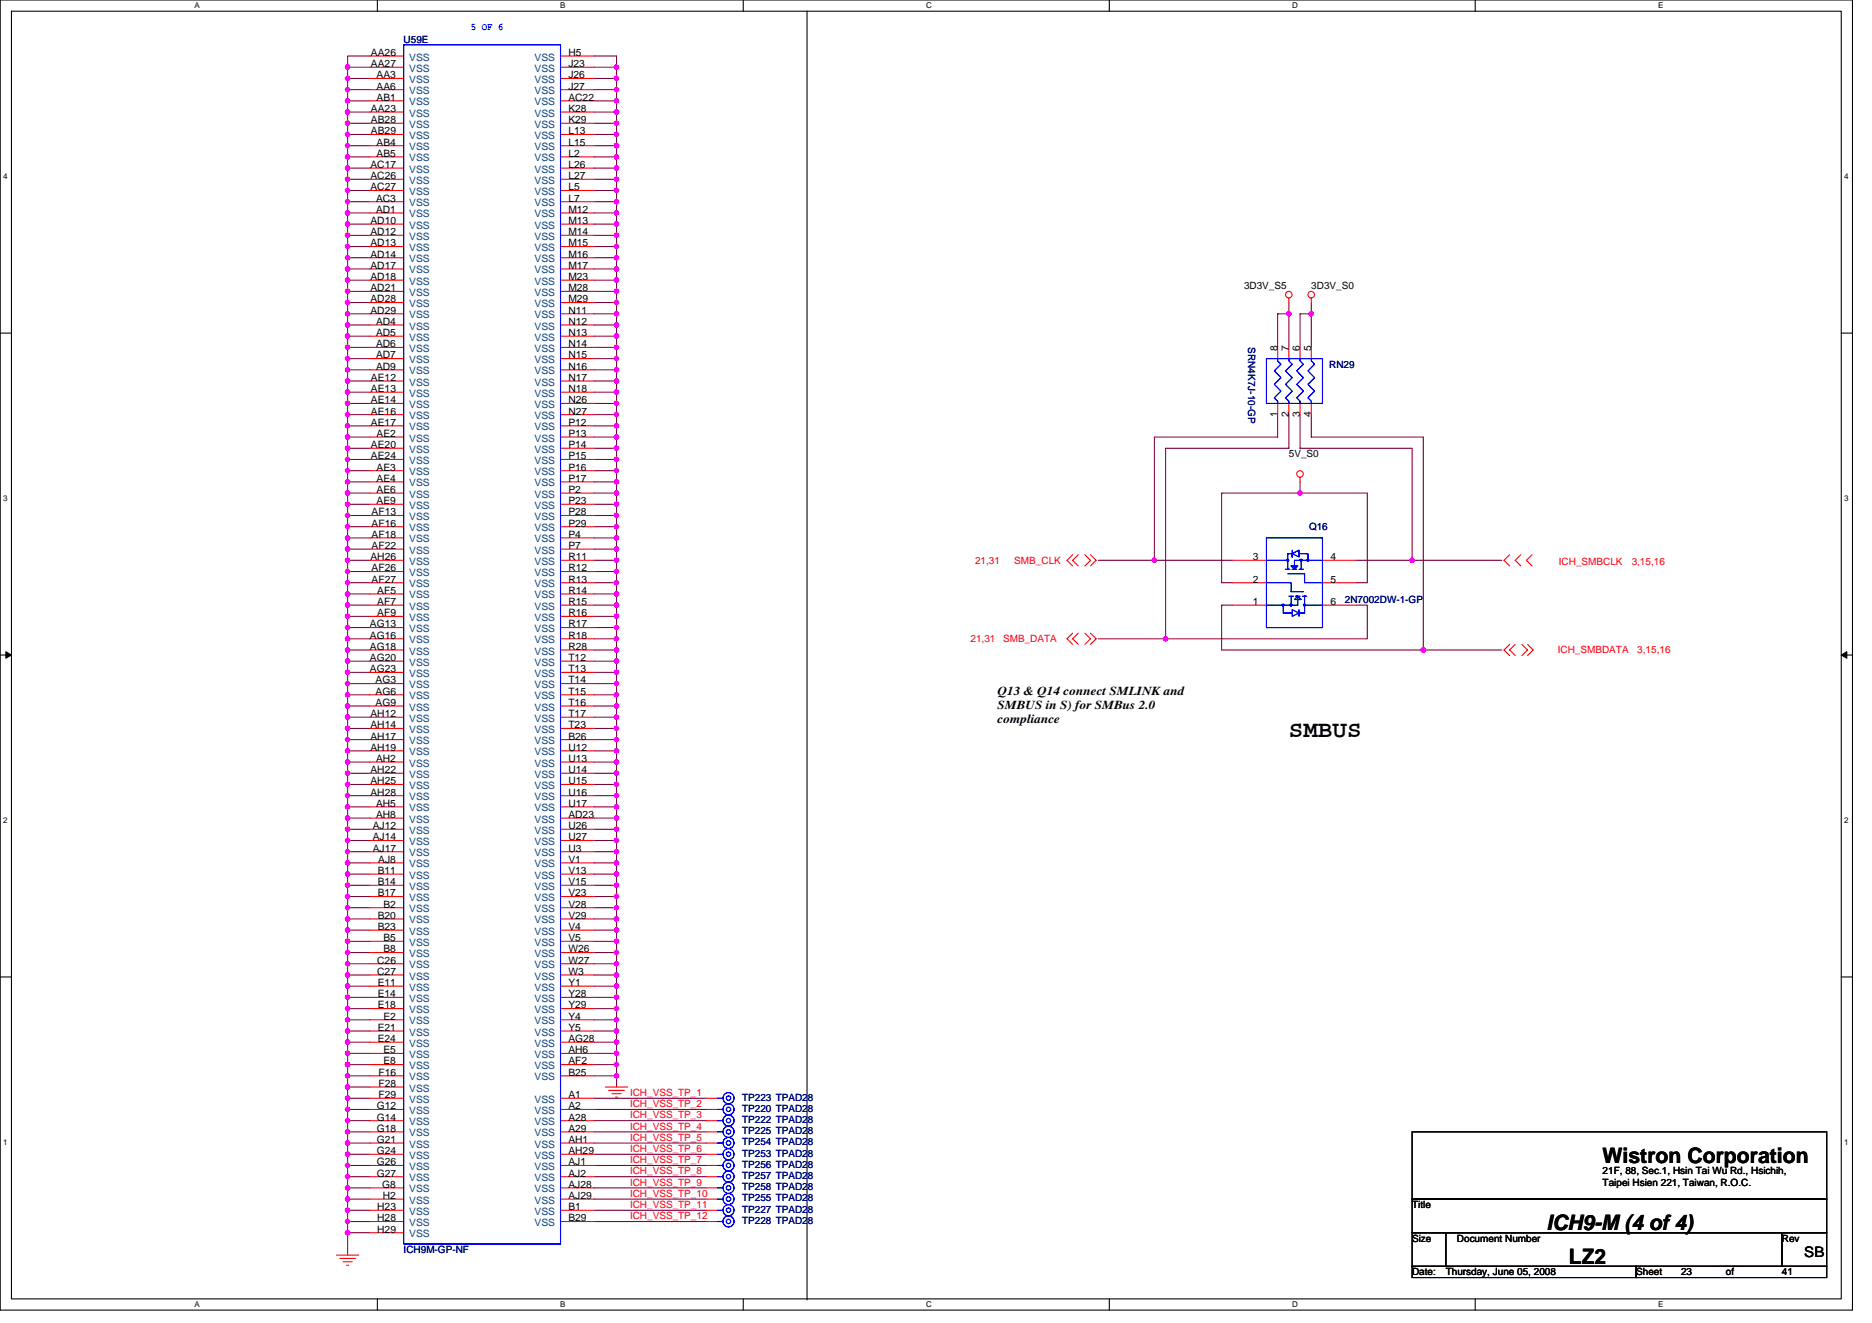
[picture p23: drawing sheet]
<svg xmlns="http://www.w3.org/2000/svg" width="297mm" height="210mm" viewBox="0 0 297 210" stroke-linecap="round" stroke-linejoin="round" font-family="sans-serif">
<defs><g id="words">
<text font-size="3.7" x="204.5" y="116.9">SMBUS</text>
<g font-size="3.4">
<text x="254.3" y="184.5">Wistron Corporation</text>
<text x="245.4" y="195.1">ICH9-M (4 of 4)</text>
<text x="249" y="200.5">LZ2</text>
</g>
<text font-size="2.3" x="286.3" y="199.4">SB</text>
<g font-size="1.9">
<text x="158.3" y="110.2">Q13 &amp; Q14 connect SMLINK and</text>
<text x="158.3" y="112.5">SMBUS in S) for SMBus 2.0</text>
<text x="158.3" y="114.7">compliance</text>
</g>
<text font-size="1.6" fill="#00f" x="74.7" y="4.8">5 OF 6</text>
<g font-size="1.6">
<text x="58.9" y="8.9">AA26</text>
<text x="58.9" y="10.6">AA27</text>
<text x="90.2" y="8.9">H5</text>
<text x="90.2" y="10.6">J23</text>
<text x="58.9" y="17.8">AA23</text>
<text x="59.8" y="12.4">AA3</text>
<text x="59.8" y="14.2">AA6</text>
<text x="59.8" y="16">AB1</text>
<text x="90.2" y="12.4">J26</text>
<text x="90.2" y="14.2">J27</text>
<text x="90.2" y="16">AC22</text>
<text x="90.2" y="17.8">K28</text>
<text x="58.9" y="19.5">AB28</text>
<text x="58.9" y="21.3">AB29</text>
<text x="59.8" y="23.1">AB4</text>
<text x="90.2" y="19.5">K29</text>
<text x="90.2" y="21.3">L13</text>
<text x="90.2" y="23.1">L15</text>
<text x="58.8" y="26.6">AC17</text>
<text x="58.8" y="28.4">AC26</text>
<text x="59.8" y="24.9">AB5</text>
<text x="90.2" y="24.9">L2</text>
<text x="90.2" y="26.6">L26</text>
<text x="90.2" y="28.4">L27</text>
<text x="58.8" y="30.2">AC27</text>
<text x="58.8" y="35.5">AD10</text>
<text x="59.7" y="32">AC3</text>
<text x="59.7" y="33.8">AD1</text>
<text x="90.2" y="30.2">L5</text>
<text x="90.2" y="32">L7</text>
<text x="90.2" y="33.8">M12</text>
<text x="90.2" y="35.5">M13</text>
<text x="58.8" y="37.3">AD12</text>
<text x="58.8" y="39.1">AD13</text>
<text x="58.8" y="40.9">AD14</text>
<text x="90.2" y="37.3">M14</text>
<text x="90.2" y="39.1">M15</text>
<text x="90.2" y="40.9">M16</text>
<text x="58.8" y="42.7">AD17</text>
<text x="58.8" y="44.4">AD18</text>
<text x="58.8" y="46.2">AD21</text>
<text x="58.8" y="48">AD28</text>
<text x="90.2" y="42.7">M17</text>
<text x="90.2" y="44.4">M23</text>
<text x="90.2" y="46.2">M28</text>
<text x="90.2" y="48">M29</text>
<text x="197.4" y="45.9">3D3V_S5</text>
<text x="208.1" y="45.9">3D3V_S0</text>
<text x="58.8" y="49.8">AD29</text>
<text x="59.7" y="51.5">AD4</text>
<text x="59.7" y="53.3">AD5</text>
<text x="90.2" y="49.8">N11</text>
<text x="90.2" y="51.5">N12</text>
<text x="90.2" y="53.3">N13</text>
<text x="59.7" y="55.1">AD6</text>
<text x="59.7" y="56.9">AD7</text>
<text x="59.7" y="58.7">AD9</text>
<text x="90.2" y="55.1">N14</text>
<text x="90.2" y="56.9">N15</text>
<text x="90.2" y="58.7">N16</text>
<text x="202.7" y="55.6" transform="rotate(-90 202.7 55.6)">8</text>
<text x="204.5" y="55.6" transform="rotate(-90 204.5 55.6)">7</text>
<text x="206.3" y="55.6" transform="rotate(-90 206.3 55.6)">6</text>
<text x="208" y="55.6" transform="rotate(-90 208 55.6)">5</text>
<text x="58.9" y="60.4">AE12</text>
<text x="58.9" y="62.2">AE13</text>
<text x="58.9" y="64">AE14</text>
<text x="58.9" y="65.8">AE16</text>
<text x="90.2" y="60.4">N17</text>
<text x="90.2" y="62.2">N18</text>
<text x="90.2" y="64">N26</text>
<text x="90.2" y="65.8">N27</text>
<text x="58.9" y="67.5">AE17</text>
<text x="58.9" y="71.1">AE20</text>
<text x="59.8" y="69.3">AE2</text>
<text x="90.2" y="67.5">P12</text>
<text x="90.2" y="69.3">P13</text>
<text x="90.2" y="71.1">P14</text>
<text x="202.7" y="66.2" transform="rotate(-90 202.7 66.2)">1</text>
<text x="204.5" y="66.2" transform="rotate(-90 204.5 66.2)">2</text>
<text x="206.3" y="66.2" transform="rotate(-90 206.3 66.2)">3</text>
<text x="208" y="66.2" transform="rotate(-90 208 66.2)">4</text>
<text x="58.9" y="72.9">AE24</text>
<text x="59.8" y="74.7">AE3</text>
<text x="59.8" y="76.4">AE4</text>
<text x="90.2" y="72.9">P15</text>
<text x="90.2" y="74.7">P16</text>
<text x="90.2" y="76.4">P17</text>
<text x="204.5" y="72.5">5V_S0</text>
<text x="59" y="81.8">AF13</text>
<text x="59" y="83.5">AF16</text>
<text x="59.8" y="78.2">AE6</text>
<text x="59.8" y="80">AE9</text>
<text x="90.2" y="78.2">P2</text>
<text x="90.2" y="80">P23</text>
<text x="90.2" y="81.8">P28</text>
<text x="90.2" y="83.5">P29</text>
<text x="58.8" y="88.9">AH26</text>
<text x="59" y="85.3">AF18</text>
<text x="59" y="87.1">AF22</text>
<text x="90.2" y="85.3">P4</text>
<text x="90.2" y="87.1">P7</text>
<text x="90.2" y="88.9">R11</text>
<text x="198.8" y="88.9">3</text>
<text x="211.1" y="88.9">4</text>
<text x="59" y="90.7">AF26</text>
<text x="59" y="92.4">AF27</text>
<text x="59.9" y="94.2">AF5</text>
<text x="59.9" y="96">AF7</text>
<text x="90.2" y="90.7">R12</text>
<text x="90.2" y="92.4">R13</text>
<text x="90.2" y="94.2">R14</text>
<text x="90.2" y="96">R15</text>
<text x="198.8" y="96">1</text>
<text x="198.8" y="92.4">2</text>
<text x="211.1" y="92.4">5</text>
<text x="211.1" y="96">6</text>
<text x="58.7" y="99.5">AG13</text>
<text x="58.7" y="101.3">AG16</text>
<text x="59.9" y="97.8">AF9</text>
<text x="90.2" y="97.8">R16</text>
<text x="90.2" y="99.5">R17</text>
<text x="90.2" y="101.3">R18</text>
<text x="58.7" y="103.1">AG18</text>
<text x="58.7" y="104.9">AG20</text>
<text x="58.7" y="106.7">AG23</text>
<text x="90.2" y="103.1">R28</text>
<text x="90.2" y="104.9">T12</text>
<text x="90.2" y="106.7">T13</text>
<text x="58.8" y="113.8">AH12</text>
<text x="59.6" y="108.4">AG3</text>
<text x="59.6" y="110.2">AG6</text>
<text x="59.6" y="112">AG9</text>
<text x="90.2" y="108.4">T14</text>
<text x="90.2" y="110.2">T15</text>
<text x="90.2" y="112">T16</text>
<text x="90.2" y="113.8">T17</text>
<text x="58.8" y="115.5">AH14</text>
<text x="58.8" y="117.3">AH17</text>
<text x="58.8" y="119.1">AH19</text>
<text x="90.2" y="115.5">T23</text>
<text x="90.2" y="119.1">U12</text>
<text x="90.2" y="117.3">B26</text>
<text x="58.8" y="122.7">AH22</text>
<text x="58.8" y="124.4">AH25</text>
<text x="59.7" y="120.9">AH2</text>
<text x="90.2" y="120.9">U13</text>
<text x="90.2" y="122.7">U14</text>
<text x="90.2" y="124.4">U15</text>
<text x="58.8" y="126.2">AH28</text>
<text x="59.1" y="131.6">AJ12</text>
<text x="59.7" y="128">AH5</text>
<text x="59.7" y="129.8">AH8</text>
<text x="90.2" y="126.2">U16</text>
<text x="90.2" y="128">U17</text>
<text x="90.2" y="129.8">AD23</text>
<text x="90.2" y="131.6">U26</text>
<text x="59.1" y="133.3">AJ14</text>
<text x="59.1" y="135.1">AJ17</text>
<text x="60" y="136.9">AJ8</text>
<text x="90.2" y="133.3">U27</text>
<text x="90.2" y="135.1">U3</text>
<text x="90.2" y="136.9">V1</text>
<text x="59.9" y="138.7">B11</text>
<text x="59.9" y="140.4">B14</text>
<text x="59.9" y="142.2">B17</text>
<text x="60.8" y="144">B2</text>
<text x="90.2" y="138.7">V13</text>
<text x="90.2" y="140.4">V15</text>
<text x="90.2" y="142.2">V23</text>
<text x="90.2" y="144">V28</text>
<text x="59.9" y="145.8">B20</text>
<text x="59.9" y="147.6">B23</text>
<text x="60.8" y="149.3">B5</text>
<text x="90.2" y="145.8">V29</text>
<text x="90.2" y="147.6">V4</text>
<text x="90.2" y="149.3">V5</text>
<text x="59.9" y="152.9">C26</text>
<text x="59.9" y="154.7">C27</text>
<text x="60.8" y="151.1">B8</text>
<text x="90.2" y="151.1">W26</text>
<text x="90.2" y="152.9">W27</text>
<text x="90.2" y="154.7">W3</text>
<text x="59.9" y="156.4">E11</text>
<text x="59.9" y="158.2">E14</text>
<text x="59.9" y="160">E18</text>
<text x="60.8" y="161.8">E2</text>
<text x="90.2" y="156.4">Y1</text>
<text x="90.2" y="158.2">Y28</text>
<text x="90.2" y="160">Y29</text>
<text x="90.2" y="161.8">Y4</text>
<text x="59.9" y="163.6">E21</text>
<text x="59.9" y="165.3">E24</text>
<text x="60.8" y="167.1">E5</text>
<text x="90.2" y="163.6">Y5</text>
<text x="90.2" y="165.3">AG28</text>
<text x="90.2" y="167.1">AH6</text>
<text x="60" y="170.7">F16</text>
<text x="60" y="172.4">F28</text>
<text x="60.8" y="168.9">E8</text>
<text x="90.2" y="168.9">AF2</text>
<text x="90.2" y="170.7">B25</text>
<text x="59.8" y="176">G12</text>
<text x="59.8" y="177.8">G14</text>
<text x="59.8" y="179.6">G18</text>
<text x="60" y="174.2">F29</text>
<text x="90.2" y="174.2">A1</text>
<text x="90.2" y="176">A2</text>
<text x="90.2" y="177.8">A28</text>
<text x="90.2" y="179.6">A29</text>
<text x="59.8" y="183.1">G24</text>
<text x="59.8" y="184.9">G26</text>
<text x="59.8" y="181.3">G21</text>
<text x="90.2" y="181.3">AH1</text>
<text x="90.2" y="183.1">AH29</text>
<text x="90.2" y="184.9">AJ1</text>
<text x="59.8" y="186.7">G27</text>
<text x="60.7" y="188.4">G8</text>
<text x="60.7" y="190.2">H2</text>
<text x="90.2" y="186.7">AJ2</text>
<text x="90.2" y="188.4">AJ28</text>
<text x="90.2" y="190.2">AJ29</text>
<text x="224.1" y="191.7">Title</text>
<text x="254.3" y="186.3">21F, 88, Sec.1, Hsin Tai Wu Rd., Hsichih,</text>
<text x="254.3" y="188.1">Taipei Hsien 221, Taiwan, R.O.C.</text>
<text x="59.9" y="192">H23</text>
<text x="59.9" y="193.8">H28</text>
<text x="59.9" y="195.6">H29</text>
<text x="90.2" y="192">B1</text>
<text x="90.2" y="193.8">B29</text>
<text x="224.1" y="197">Size</text>
<text x="231.2" y="197">Document Number</text>
<text x="282.7" y="197">Rev</text>
<text x="224.1" y="202.3">Date:</text>
<text x="229.4" y="202.3">Thursday, June 05, 2008</text>
<text x="259.6" y="202.3">Sheet</text>
<text x="266.7" y="202.3">23</text>
<text x="273.9" y="202.3">of</text>
<text x="282.7" y="202.3">41</text>
</g>
<g font-size="1.6" fill="#000080">
<text x="64" y="6.8">U59E</text>
<text x="198.1" y="55.1" transform="rotate(90 198.1 55.1)">SRN4K7J-10-GP</text>
<text x="210.9" y="58.3">RN29</text>
<text x="207.7" y="84.1">Q16</text>
<text x="213.4" y="95.7">2N7002DW-1-GP</text>
<text x="117.7" y="174.6">TP223 TPAD28</text>
<text x="117.7" y="176.4">TP220 TPAD28</text>
<text x="117.7" y="178.2">TP222 TPAD28</text>
<text x="117.7" y="179.9">TP225 TPAD28</text>
<text x="117.7" y="183.5">TP253 TPAD28</text>
<text x="117.7" y="181.7">TP254 TPAD28</text>
<text x="117.7" y="185.3">TP256 TPAD28</text>
<text x="117.7" y="188.8">TP258 TPAD28</text>
<text x="117.7" y="190.6">TP255 TPAD28</text>
<text x="117.7" y="187">TP257 TPAD28</text>
<text x="117.7" y="194.2">TP228 TPAD28</text>
<text x="117.7" y="192.4">TP227 TPAD28</text>
<text x="64" y="198.8">ICH9M-GP-NF</text>
</g>
<g font-size="1.6" fill="#004080">
<text x="64.9" y="9.6">VSS</text>
<text x="64.9" y="11.4">VSS</text>
<text x="84.8" y="9.6">VSS</text>
<text x="84.8" y="11.4">VSS</text>
<text x="64.9" y="13.2">VSS</text>
<text x="64.9" y="14.9">VSS</text>
<text x="64.9" y="16.7">VSS</text>
<text x="84.8" y="13.2">VSS</text>
<text x="84.8" y="14.9">VSS</text>
<text x="84.8" y="16.7">VSS</text>
<text x="64.9" y="18.5">VSS</text>
<text x="64.9" y="20.3">VSS</text>
<text x="64.9" y="22.1">VSS</text>
<text x="64.9" y="23.8">VSS</text>
<text x="84.8" y="18.5">VSS</text>
<text x="84.8" y="20.3">VSS</text>
<text x="84.8" y="22.1">VSS</text>
<text x="84.8" y="23.8">VSS</text>
<text x="64.9" y="25.6">VSS</text>
<text x="64.9" y="27.4">VSS</text>
<text x="64.9" y="29.2">VSS</text>
<text x="84.8" y="25.6">VSS</text>
<text x="84.8" y="27.4">VSS</text>
<text x="84.8" y="29.2">VSS</text>
<text x="64.9" y="30.9">VSS</text>
<text x="64.9" y="32.7">VSS</text>
<text x="64.9" y="34.5">VSS</text>
<text x="84.8" y="30.9">VSS</text>
<text x="84.8" y="32.7">VSS</text>
<text x="84.8" y="34.5">VSS</text>
<text x="64.9" y="36.3">VSS</text>
<text x="64.9" y="38.1">VSS</text>
<text x="64.9" y="39.8">VSS</text>
<text x="64.9" y="41.6">VSS</text>
<text x="84.8" y="36.3">VSS</text>
<text x="84.8" y="38.1">VSS</text>
<text x="84.8" y="39.8">VSS</text>
<text x="84.8" y="41.6">VSS</text>
<text x="64.9" y="43.4">VSS</text>
<text x="64.9" y="45.2">VSS</text>
<text x="64.9" y="46.9">VSS</text>
<text x="84.8" y="43.4">VSS</text>
<text x="84.8" y="45.2">VSS</text>
<text x="84.8" y="46.9">VSS</text>
<text x="64.9" y="48.7">VSS</text>
<text x="64.9" y="50.5">VSS</text>
<text x="64.9" y="52.3">VSS</text>
<text x="84.8" y="48.7">VSS</text>
<text x="84.8" y="50.5">VSS</text>
<text x="84.8" y="52.3">VSS</text>
<text x="64.9" y="54.1">VSS</text>
<text x="64.9" y="55.8">VSS</text>
<text x="64.9" y="57.6">VSS</text>
<text x="64.9" y="59.4">VSS</text>
<text x="84.8" y="54.1">VSS</text>
<text x="84.8" y="55.8">VSS</text>
<text x="84.8" y="57.6">VSS</text>
<text x="84.8" y="59.4">VSS</text>
<text x="64.9" y="61.2">VSS</text>
<text x="64.9" y="62.9">VSS</text>
<text x="64.9" y="64.7">VSS</text>
<text x="84.8" y="61.2">VSS</text>
<text x="84.8" y="62.9">VSS</text>
<text x="84.8" y="64.7">VSS</text>
<text x="64.9" y="66.5">VSS</text>
<text x="64.9" y="68.3">VSS</text>
<text x="64.9" y="70.1">VSS</text>
<text x="64.9" y="71.8">VSS</text>
<text x="84.8" y="66.5">VSS</text>
<text x="84.8" y="68.3">VSS</text>
<text x="84.8" y="70.1">VSS</text>
<text x="84.8" y="71.8">VSS</text>
<text x="64.9" y="73.6">VSS</text>
<text x="64.9" y="75.4">VSS</text>
<text x="64.9" y="77.2">VSS</text>
<text x="84.8" y="73.6">VSS</text>
<text x="84.8" y="75.4">VSS</text>
<text x="84.8" y="77.2">VSS</text>
<text x="64.9" y="79">VSS</text>
<text x="64.9" y="80.7">VSS</text>
<text x="64.9" y="82.5">VSS</text>
<text x="84.8" y="79">VSS</text>
<text x="84.8" y="80.7">VSS</text>
<text x="84.8" y="82.5">VSS</text>
<text x="64.9" y="84.3">VSS</text>
<text x="64.9" y="86.1">VSS</text>
<text x="64.9" y="87.8">VSS</text>
<text x="64.9" y="89.6">VSS</text>
<text x="84.8" y="84.3">VSS</text>
<text x="84.8" y="86.1">VSS</text>
<text x="84.8" y="87.8">VSS</text>
<text x="84.8" y="89.6">VSS</text>
<text x="64.9" y="91.4">VSS</text>
<text x="64.9" y="93.2">VSS</text>
<text x="64.9" y="95">VSS</text>
<text x="84.8" y="91.4">VSS</text>
<text x="84.8" y="93.2">VSS</text>
<text x="84.8" y="95">VSS</text>
<text x="64.9" y="96.7">VSS</text>
<text x="64.9" y="98.5">VSS</text>
<text x="64.9" y="100.3">VSS</text>
<text x="84.8" y="96.7">VSS</text>
<text x="84.8" y="98.5">VSS</text>
<text x="84.8" y="100.3">VSS</text>
<text x="64.9" y="102.1">VSS</text>
<text x="64.9" y="103.8">VSS</text>
<text x="64.9" y="105.6">VSS</text>
<text x="64.9" y="107.4">VSS</text>
<text x="84.8" y="102.1">VSS</text>
<text x="84.8" y="103.8">VSS</text>
<text x="84.8" y="105.6">VSS</text>
<text x="84.8" y="107.4">VSS</text>
<text x="64.9" y="109.2">VSS</text>
<text x="64.9" y="111">VSS</text>
<text x="64.9" y="112.7">VSS</text>
<text x="84.8" y="109.2">VSS</text>
<text x="84.8" y="111">VSS</text>
<text x="84.8" y="112.7">VSS</text>
<text x="64.9" y="114.5">VSS</text>
<text x="64.9" y="116.3">VSS</text>
<text x="64.9" y="118.1">VSS</text>
<text x="64.9" y="119.8">VSS</text>
<text x="84.8" y="114.5">VSS</text>
<text x="84.8" y="116.3">VSS</text>
<text x="84.8" y="119.8">VSS</text>
<text x="84.8" y="118.1">VSS</text>
<text x="64.9" y="121.6">VSS</text>
<text x="64.9" y="123.4">VSS</text>
<text x="64.9" y="125.2">VSS</text>
<text x="84.8" y="121.6">VSS</text>
<text x="84.8" y="123.4">VSS</text>
<text x="84.8" y="125.2">VSS</text>
<text x="64.9" y="127">VSS</text>
<text x="64.9" y="128.7">VSS</text>
<text x="64.9" y="130.5">VSS</text>
<text x="84.8" y="127">VSS</text>
<text x="84.8" y="128.7">VSS</text>
<text x="84.8" y="130.5">VSS</text>
<text x="64.9" y="132.3">VSS</text>
<text x="64.9" y="134.1">VSS</text>
<text x="64.9" y="135.8">VSS</text>
<text x="64.9" y="137.6">VSS</text>
<text x="84.8" y="132.3">VSS</text>
<text x="84.8" y="134.1">VSS</text>
<text x="84.8" y="135.8">VSS</text>
<text x="84.8" y="137.6">VSS</text>
<text x="64.9" y="139.4">VSS</text>
<text x="64.9" y="141.2">VSS</text>
<text x="64.9" y="143">VSS</text>
<text x="84.8" y="139.4">VSS</text>
<text x="84.8" y="141.2">VSS</text>
<text x="84.8" y="143">VSS</text>
<text x="64.9" y="144.7">VSS</text>
<text x="64.9" y="146.5">VSS</text>
<text x="64.9" y="148.3">VSS</text>
<text x="84.8" y="144.7">VSS</text>
<text x="84.8" y="146.5">VSS</text>
<text x="84.8" y="148.3">VSS</text>
<text x="64.9" y="150.1">VSS</text>
<text x="64.9" y="151.8">VSS</text>
<text x="64.9" y="153.6">VSS</text>
<text x="64.9" y="155.4">VSS</text>
<text x="84.8" y="150.1">VSS</text>
<text x="84.8" y="151.8">VSS</text>
<text x="84.8" y="153.6">VSS</text>
<text x="84.8" y="155.4">VSS</text>
<text x="64.9" y="157.2">VSS</text>
<text x="64.9" y="159">VSS</text>
<text x="64.9" y="160.7">VSS</text>
<text x="84.8" y="157.2">VSS</text>
<text x="84.8" y="159">VSS</text>
<text x="84.8" y="160.7">VSS</text>
<text x="64.9" y="162.5">VSS</text>
<text x="64.9" y="164.3">VSS</text>
<text x="64.9" y="166.1">VSS</text>
<text x="64.9" y="167.9">VSS</text>
<text x="84.8" y="162.5">VSS</text>
<text x="84.8" y="164.3">VSS</text>
<text x="84.8" y="166.1">VSS</text>
<text x="84.8" y="167.9">VSS</text>
<text x="64.9" y="169.6">VSS</text>
<text x="64.9" y="171.4">VSS</text>
<text x="64.9" y="173.2">VSS</text>
<text x="84.8" y="169.6">VSS</text>
<text x="84.8" y="171.4">VSS</text>
<text x="64.9" y="175">VSS</text>
<text x="64.9" y="176.7">VSS</text>
<text x="64.9" y="178.5">VSS</text>
<text x="84.8" y="175">VSS</text>
<text x="84.8" y="176.7">VSS</text>
<text x="84.8" y="178.5">VSS</text>
<text x="64.9" y="180.3">VSS</text>
<text x="64.9" y="183.9">VSS</text>
<text x="64.9" y="185.6">VSS</text>
<text x="64.9" y="182.1">VSS</text>
<text x="84.8" y="180.3">VSS</text>
<text x="84.8" y="182.1">VSS</text>
<text x="84.8" y="183.9">VSS</text>
<text x="84.8" y="185.6">VSS</text>
<text x="64.9" y="187.4">VSS</text>
<text x="64.9" y="189.2">VSS</text>
<text x="64.9" y="191">VSS</text>
<text x="84.8" y="187.4">VSS</text>
<text x="84.8" y="189.2">VSS</text>
<text x="84.8" y="191">VSS</text>
<text x="64.9" y="192.7">VSS</text>
<text x="64.9" y="194.5">VSS</text>
<text x="64.9" y="196.3">VSS</text>
<text x="84.8" y="192.7">VSS</text>
<text x="84.8" y="194.5">VSS</text>
</g>
<g font-size="1.6" fill="#f00">
<text x="154.7" y="89.4">21,31</text>
<text x="160.9" y="89.4">SMB_CLK</text>
<text x="247.4" y="89.6">ICH_SMBCLK</text>
<text x="258.9" y="89.6">3,15,16</text>
<text x="154" y="101.9">21,31</text>
<text x="159.2" y="101.9">SMB_DATA</text>
<text x="247.2" y="103.7">ICH_SMBDATA</text>
<text x="259.8" y="103.7">3,15,16</text>
<text x="100" y="173.9">ICH_VSS_TP_1</text>
<text x="100" y="177.4">ICH_VSS_TP_3</text>
<text x="100" y="179.2">ICH_VSS_TP_4</text>
<text x="100" y="175.7">ICH_VSS_TP_2</text>
<text x="100" y="182.8">ICH_VSS_TP_6</text>
<text x="100" y="184.6">ICH_VSS_TP_7</text>
<text x="100" y="181">ICH_VSS_TP_5</text>
<text x="100" y="189.9">ICH_VSS_TP_10</text>
<text x="100" y="188.1">ICH_VSS_TP_9</text>
<text x="100" y="191.7">ICH_VSS_TP_11</text>
<text x="100" y="186.3">ICH_VSS_TP_8</text>
<text x="100" y="193.4">ICH_VSS_TP_12</text>
</g>
<g font-size="1.3">
<text x="30.8" y="1.3">A</text>
<text x="88.9" y="1.3">B</text>
<text x="147" y="1.3">C</text>
<text x="205" y="1.3">D</text>
<text x="263.1" y="1.3">E</text>
<text x=".5" y="28.4">4</text>
<text x="292.6" y="28.4">4</text>
<text x=".5" y="79.5">3</text>
<text x="292.6" y="79.5">3</text>
<text x=".5" y="130.6">2</text>
<text x="292.6" y="130.6">2</text>
<text x=".5" y="181.7">1</text>
<text x="292.6" y="181.7">1</text>
<text x="30.8" y="207.4">A</text>
<text x="88.9" y="207.4">B</text>
<text x="147" y="207.4">C</text>
<text x="205" y="207.4">D</text>
<text x="263.1" y="207.4">E</text>
</g>
</g></defs>
<path d="M0 0h293.9v207.9h-293.9zM1.8 1.8h290.4v204.3h-290.4z" fill="none" stroke="#000" stroke-width=".17"/>
<g fill="#fff">
<path d="M30.8 .2h.9v1.4h-.9z"/>
<path d="M30.8 206.3h.9v1.4h-.9z"/>
</g>
<path d="M59.9 0v1.8M59.9 206.1v1.8" fill="none" stroke="#000" stroke-width=".17"/>
<g fill="#fff">
<path d="M88.9 .2h.8v1.4h-.8z"/>
<path d="M88.9 206.3h.8v1.4h-.8z"/>
</g>
<path d="M117.9 0v1.8M117.9 206.1v1.8" fill="none" stroke="#000" stroke-width=".17"/>
<g fill="#fff">
<path d="M147 .2h.9v1.4h-.9z"/>
<path d="M147 206.3h.9v1.4h-.9z"/>
</g>
<path d="M176 0v1.8M176 206.1v1.8" fill="none" stroke="#000" stroke-width=".17"/>
<g fill="#fff">
<path d="M205 .2h.9v1.4h-.9z"/>
<path d="M205 206.3h.9v1.4h-.9z"/>
</g>
<path d="M234.1 0v1.8M234.1 206.1v1.8" fill="none" stroke="#000" stroke-width=".17"/>
<g fill="#fff">
<path d="M263.1 .2h.8v1.4h-.8z"/>
<path d="M263.1 206.3h.8v1.4h-.8z"/>
<path d="M.5 27.3h.7v1.4h-.7z"/>
<path d="M292.6 27.3h.7v1.4h-.7z"/>
<path d="M.5 78.4h.7v1.4h-.7z"/>
<path d="M292.6 78.4h.7v1.4h-.7z"/>
</g>
<path d="M0 52.9h1.8M292.2 52.9h1.7" fill="none" stroke="#000" stroke-width=".17"/>
<g fill="#fff">
<path d="M.5 129.5h.7v1.4h-.7z"/>
<path d="M292.6 129.5h.7v1.4h-.7z"/>
</g>
<path d="M0 103.9h1.8M292.2 103.9h1.7" fill="none" stroke="#000" stroke-width=".17"/>
<path d="M.9 103.4l.9 .5-.9 .5zM292.2 103.9l.8-.5v1z" fill="#000" stroke="#000" stroke-width=".16"/>
<g fill="#fff">
<path d="M.5 180.5h.7v1.4h-.7z"/>
<path d="M292.6 180.5h.7v1.4h-.7z"/>
</g>
<path d="M128.1 1.8v204.4M0 155h1.8M292.2 155h1.7M224.1 179.6h65.8v10.6h-65.8zM224.1 190.2h65.8v5.4h-65.8zM224.1 195.6h5.3v5.3h-5.3zM229.4 195.6h53.3v5.3h-53.3zM282.7 195.6h7.2v5.3h-7.2zM224.1 200.9h35.5v1.8h-35.5zM259.6 200.9h30.3v1.8h-30.3z" fill="none" stroke="#000" stroke-width=".17"/>
<g fill="none" stroke="#800040" stroke-width=".17">
<path d="M55.2 19.6h3.5M55.2 10.7v53.3M55.2 10.7h3.5M55.2 12.4h3.5M55.2 14.2h3.5M55.2 16h3.5M55.2 17.8h3.5M58.7 8.9h-3.5v1.8M94.3 8.9h3.5v163.6M94.3 19.6h3.5M94.3 10.7h3.5M94.3 12.4h3.5"/>
<path d="M94.3 14.2h3.5M94.3 16h3.5M94.3 17.8h3.5M55.2 30.2h3.5M55.2 39.1h3.5M55.2 37.3h3.5M55.2 33.8h3.5M55.2 35.6h3.5M55.2 32h3.5M55.2 26.7h3.5M55.2 28.4h3.5M55.2 23.1h3.5"/>
<path d="M55.2 24.9h3.5M55.2 21.3h3.5M94.3 30.2h3.5M94.3 39.1h3.5M94.3 37.3h3.5M94.3 33.8h3.5M94.3 35.6h3.5M94.3 32h3.5M94.3 26.7h3.5M94.3 28.4h3.5M94.3 23.1h3.5M94.3 24.9h3.5"/>
<path d="M94.3 21.3h3.5M55.2 56.9h3.5M55.2 55.1h3.5M55.2 58.7h3.5M55.2 44.4h3.5M55.2 53.3h3.5M55.2 46.2h3.5M55.2 42.7h3.5M55.2 51.6h3.5M55.2 49.8h3.5M55.2 48h3.5M55.2 40.9h3.5"/>
<path d="M94.3 56.9h3.5M94.3 55.1h3.5M94.3 58.7h3.5M94.3 44.4h3.5M94.3 53.3h3.5M94.3 46.2h3.5M94.3 42.7h3.5M94.3 51.6h3.5M94.3 49.8h3.5M94.3 48h3.5M94.3 40.9h3.5M204.5 49.8h-1.8v5.3"/>
<path d="M204.5 48v7.1M208.1 49.8h-1.8v5.3M208.1 48v7.1M55.2 64v1.8h3.5M55.2 78.2h3.5M55.2 76.5h3.5M55.2 74.7h3.5M55.2 67.6h3.5M55.2 71.1h3.5M55.2 72.9h3.5M55.2 64h3.5M55.2 62.2h3.5"/>
<path d="M55.2 60.5h3.5M55.2 69.3h3.5M55.2 65.8v44.4M94.3 78.2h3.5M94.3 76.5h3.5M94.3 74.7h3.5M94.3 67.6h3.5M94.3 65.8h3.5M94.3 71.1h3.5M94.3 72.9h3.5M94.3 64h3.5M94.3 62.2h3.5"/>
<path d="M94.3 60.5h3.5M94.3 69.3h3.5M202.7 65.8v3.5h-19.5v19.6M204.5 65.8v5.3h-19.5v30.2M206.3 65.8v5.3h17.8v17.8M206.3 76.5v1.7M208.1 65.8v3.5h17.7v33.8M55.2 88.9h3.5M55.2 96h3.5M55.2 94.2h3.5M55.2 99.6h3.5M55.2 97.8h3.5"/>
<path d="M55.2 87.1h3.5M55.2 92.5h3.5M55.2 90.7h3.5M55.2 80h3.5M55.2 81.8h3.5M55.2 85.3h3.5M55.2 83.6h3.5M94.3 88.9h3.5M94.3 96h3.5M94.3 94.2h3.5M94.3 99.6h3.5M94.3 97.8h3.5"/>
<path d="M94.3 87.1h3.5M94.3 92.5h3.5M94.3 90.7h3.5M94.3 80h3.5M94.3 81.8h3.5M94.3 85.3h3.5M94.3 83.6h3.5M174.3 88.9h21.3M195.6 92.5h-1.8v-14.3h23.2v14.3h-1.8M195.6 96h-1.8v7.1h44.5M215.2 96h1.8v5.3h-42.7M215.2 88.9h23.1"/>
<path d="M55.2 110.2v1.8h3.5M55.2 103.1h3.5M55.2 101.3h3.5M55.2 117.3h3.5M55.2 115.6h3.5M55.2 110.2h3.5M55.2 119.1h3.5M55.2 113.8h3.5M55.2 108.5h3.5M55.2 106.7h3.5M55.2 104.9h3.5M55.2 112v65.8"/>
<path d="M94.3 103.1h3.5M94.3 101.3h3.5M94.3 117.3h3.5M94.3 112h3.5M94.3 115.6h3.5M94.3 110.2h3.5M94.3 119.1h3.5M94.3 113.8h3.5M94.3 108.5h3.5M94.3 106.7h3.5M94.3 104.9h3.5M55.2 129.8h3.5"/>
<path d="M55.2 126.2h3.5M55.2 128h3.5M55.2 133.3h3.5M55.2 131.6h3.5M55.2 135.1h3.5M55.2 138.7h3.5M55.2 136.9h3.5M55.2 124.5h3.5M55.2 122.7h3.5M55.2 120.9h3.5M94.3 129.8h3.5M94.3 126.2h3.5"/>
<path d="M94.3 128h3.5M94.3 133.3h3.5M94.3 131.6h3.5M94.3 135.1h3.5M94.3 138.7h3.5M94.3 136.9h3.5M94.3 124.5h3.5M94.3 122.7h3.5M94.3 120.9h3.5M55.2 147.6h3.5M55.2 140.5h3.5M55.2 144h3.5"/>
<path d="M55.2 154.7h3.5M55.2 142.2h3.5M55.2 151.1h3.5M55.2 145.8h3.5M55.2 152.9h3.5M55.2 149.4h3.5M55.2 158.2h3.5M55.2 156.5h3.5M94.3 147.6h3.5M94.3 140.5h3.5M94.3 144h3.5M94.3 154.7h3.5"/>
<path d="M94.3 142.2h3.5M94.3 151.1h3.5M94.3 145.8h3.5M94.3 152.9h3.5M94.3 149.4h3.5M94.3 158.2h3.5M94.3 156.5h3.5M55.2 177.8v1.8h3.5M55.2 179.6v1.8h3.5M55.2 168.9h3.5M55.2 160h3.5M55.2 167.1h3.5"/>
<path d="M55.2 163.6h3.5M55.2 161.8h3.5M55.2 170.7h3.5M55.2 165.4h3.5M55.2 172.5h3.5M55.2 174.2h3.5M55.2 176h3.5M55.2 177.8h3.5M94.3 168.9h3.5M94.3 160h3.5M94.3 167.1h3.5M94.3 163.6h3.5"/>
<path d="M94.3 161.8h3.5M94.3 170.7h3.5M94.3 165.4h3.5M94.3 174.2h17.8M94.3 176h17.8M94.3 177.8h17.8M94.3 179.6h17.8M55.2 183.1v1.8h3.5M55.2 186.7v1.8h3.5M55.2 181.4v1.7h3.5M55.2 186.7h3.5M55.2 193.8h3.5"/>
<path d="M55.2 184.9v1.8M55.2 188.5v10.6M55.2 190.2h3.5M55.2 192h3.5M55.2 195.6h3.5M94.3 186.7h17.8M94.3 193.8h17.8M94.3 190.2h17.8M94.3 188.5h17.8M94.3 192h17.8M94.3 183.1h17.8M94.3 184.9h17.8"/>
<path d="M94.3 181.4h17.8"/>
</g>
<g fill="#f0f" stroke="#f0f" stroke-width=".17">
<circle cx="225.8" cy="103.1" r=".35"/>
<circle cx="206.3" cy="78.2" r=".35"/>
<circle cx="224.1" cy="88.9" r=".35"/>
<circle cx="55.1" cy="177.8" r=".35"/>
<circle cx="55.1" cy="183.1" r=".35"/>
<circle cx="97.8" cy="131.6" r=".35"/>
<circle cx="97.8" cy="128" r=".35"/>
<circle cx="97.8" cy="126.2" r=".35"/>
<circle cx="97.8" cy="129.8" r=".35"/>
<circle cx="97.8" cy="138.7" r=".35"/>
<circle cx="97.8" cy="144" r=".35"/>
<circle cx="97.8" cy="136.9" r=".35"/>
<circle cx="97.8" cy="145.8" r=".35"/>
<circle cx="97.8" cy="151.1" r=".35"/>
<circle cx="97.8" cy="152.9" r=".35"/>
<circle cx="97.8" cy="168.9" r=".35"/>
<circle cx="97.8" cy="160" r=".35"/>
<circle cx="97.8" cy="158.2" r=".35"/>
<circle cx="97.8" cy="165.3" r=".35"/>
<circle cx="97.8" cy="122.7" r=".35"/>
<circle cx="97.8" cy="120.9" r=".35"/>
<circle cx="97.8" cy="115.6" r=".35"/>
<circle cx="97.8" cy="112" r=".35"/>
<circle cx="97.8" cy="110.2" r=".35"/>
<circle cx="97.8" cy="113.8" r=".35"/>
<circle cx="97.8" cy="124.4" r=".35"/>
<circle cx="97.8" cy="106.7" r=".35"/>
<circle cx="97.8" cy="97.8" r=".35"/>
<circle cx="97.8" cy="104.9" r=".35"/>
<circle cx="97.8" cy="108.4" r=".35"/>
<circle cx="97.8" cy="96" r=".35"/>
<circle cx="97.8" cy="94.2" r=".35"/>
<circle cx="97.8" cy="99.6" r=".35"/>
<circle cx="97.8" cy="90.7" r=".35"/>
<circle cx="97.8" cy="76.4" r=".35"/>
<circle cx="97.8" cy="92.4" r=".35"/>
<circle cx="97.8" cy="88.9" r=".35"/>
<circle cx="97.8" cy="87.1" r=".35"/>
<circle cx="97.8" cy="85.3" r=".35"/>
<circle cx="97.8" cy="74.7" r=".35"/>
<circle cx="97.8" cy="83.6" r=".35"/>
<circle cx="97.8" cy="81.8" r=".35"/>
<circle cx="97.8" cy="65.8" r=".35"/>
<circle cx="97.8" cy="72.9" r=".35"/>
<circle cx="97.8" cy="71.1" r=".35"/>
<circle cx="97.8" cy="67.6" r=".35"/>
<circle cx="97.8" cy="69.3" r=".35"/>
<circle cx="97.8" cy="56.9" r=".35"/>
<circle cx="97.8" cy="55.1" r=".35"/>
<circle cx="97.8" cy="64" r=".35"/>
<circle cx="97.8" cy="58.7" r=".35"/>
<circle cx="97.8" cy="60.4" r=".35"/>
<circle cx="97.8" cy="44.4" r=".35"/>
<circle cx="97.8" cy="53.3" r=".35"/>
<circle cx="97.8" cy="42.7" r=".35"/>
<circle cx="97.8" cy="40.9" r=".35"/>
<circle cx="97.8" cy="46.2" r=".35"/>
<circle cx="97.8" cy="51.5" r=".35"/>
<circle cx="97.8" cy="39.1" r=".35"/>
<circle cx="97.8" cy="30.2" r=".35"/>
<circle cx="97.8" cy="32" r=".35"/>
<circle cx="97.8" cy="35.5" r=".35"/>
<circle cx="97.8" cy="37.3" r=".35"/>
<circle cx="97.8" cy="28.4" r=".35"/>
<circle cx="97.8" cy="26.7" r=".35"/>
<circle cx="97.8" cy="24.9" r=".35"/>
<circle cx="97.8" cy="23.1" r=".35"/>
<circle cx="97.8" cy="21.3" r=".35"/>
<circle cx="55.1" cy="193.8" r=".35"/>
<circle cx="55.1" cy="170.7" r=".35"/>
<circle cx="55.1" cy="168.9" r=".35"/>
<circle cx="55.1" cy="167.1" r=".35"/>
<circle cx="55.1" cy="151.1" r=".35"/>
<circle cx="55.1" cy="165.3" r=".35"/>
<circle cx="55.1" cy="163.6" r=".35"/>
<circle cx="55.1" cy="154.7" r=".35"/>
<circle cx="55.1" cy="152.9" r=".35"/>
<circle cx="55.1" cy="158.2" r=".35"/>
<circle cx="55.1" cy="156.5" r=".35"/>
<circle cx="55.1" cy="161.8" r=".35"/>
<circle cx="55.1" cy="160" r=".35"/>
<circle cx="55.1" cy="149.3" r=".35"/>
<circle cx="55.1" cy="147.6" r=".35"/>
<circle cx="55.1" cy="145.8" r=".35"/>
<circle cx="55.1" cy="144" r=".35"/>
<circle cx="55.1" cy="142.2" r=".35"/>
<circle cx="55.1" cy="140.4" r=".35"/>
<circle cx="55.1" cy="135.1" r=".35"/>
<circle cx="55.1" cy="133.3" r=".35"/>
<circle cx="55.1" cy="117.3" r=".35"/>
<circle cx="55.1" cy="115.6" r=".35"/>
<circle cx="55.1" cy="138.7" r=".35"/>
<circle cx="55.1" cy="136.9" r=".35"/>
<circle cx="55.1" cy="113.8" r=".35"/>
<circle cx="55.1" cy="112" r=".35"/>
<circle cx="55.1" cy="120.9" r=".35"/>
<circle cx="55.1" cy="119.1" r=".35"/>
<circle cx="55.1" cy="131.6" r=".35"/>
<circle cx="55.1" cy="129.8" r=".35"/>
<circle cx="55.1" cy="110.2" r=".35"/>
<circle cx="55.1" cy="124.4" r=".35"/>
<circle cx="55.1" cy="122.7" r=".35"/>
<circle cx="55.1" cy="128" r=".35"/>
<circle cx="55.1" cy="126.2" r=".35"/>
<circle cx="55.1" cy="108.4" r=".35"/>
<circle cx="55.1" cy="106.7" r=".35"/>
<circle cx="55.1" cy="104.9" r=".35"/>
<circle cx="55.1" cy="103.1" r=".35"/>
<circle cx="55.1" cy="101.3" r=".35"/>
<circle cx="55.1" cy="99.6" r=".35"/>
<circle cx="55.1" cy="94.2" r=".35"/>
<circle cx="55.1" cy="92.4" r=".35"/>
<circle cx="55.1" cy="72.9" r=".35"/>
<circle cx="55.1" cy="71.1" r=".35"/>
<circle cx="55.1" cy="76.4" r=".35"/>
<circle cx="55.1" cy="74.7" r=".35"/>
<circle cx="55.1" cy="97.8" r=".35"/>
<circle cx="55.1" cy="96" r=".35"/>
<circle cx="55.1" cy="80" r=".35"/>
<circle cx="55.1" cy="78.2" r=".35"/>
<circle cx="55.1" cy="90.7" r=".35"/>
<circle cx="55.1" cy="88.9" r=".35"/>
<circle cx="55.1" cy="83.6" r=".35"/>
<circle cx="55.1" cy="81.8" r=".35"/>
<circle cx="55.1" cy="87.1" r=".35"/>
<circle cx="55.1" cy="85.3" r=".35"/>
<circle cx="55.1" cy="69.3" r=".35"/>
<circle cx="55.1" cy="67.6" r=".35"/>
<circle cx="55.1" cy="65.8" r=".35"/>
<circle cx="55.1" cy="64" r=".35"/>
<circle cx="55.1" cy="62.2" r=".35"/>
<circle cx="55.1" cy="60.4" r=".35"/>
<circle cx="55.1" cy="58.7" r=".35"/>
<circle cx="55.1" cy="53.3" r=".35"/>
<circle cx="55.1" cy="51.5" r=".35"/>
<circle cx="55.1" cy="56.9" r=".35"/>
<circle cx="55.1" cy="55.1" r=".35"/>
<circle cx="55.1" cy="35.5" r=".35"/>
<circle cx="55.1" cy="33.8" r=".35"/>
<circle cx="55.1" cy="32" r=".35"/>
<circle cx="55.1" cy="30.2" r=".35"/>
<circle cx="55.1" cy="28.4" r=".35"/>
<circle cx="55.1" cy="49.8" r=".35"/>
<circle cx="55.1" cy="48" r=".35"/>
<circle cx="55.1" cy="39.1" r=".35"/>
<circle cx="55.1" cy="37.3" r=".35"/>
<circle cx="55.1" cy="42.7" r=".35"/>
<circle cx="55.1" cy="40.9" r=".35"/>
<circle cx="55.1" cy="24.9" r=".35"/>
<circle cx="55.1" cy="46.2" r=".35"/>
<circle cx="55.1" cy="44.4" r=".35"/>
<circle cx="55.1" cy="26.7" r=".35"/>
<circle cx="55.1" cy="179.6" r=".35"/>
<circle cx="55.1" cy="23.1" r=".35"/>
<circle cx="55.1" cy="186.7" r=".35"/>
<circle cx="55.1" cy="176" r=".35"/>
<circle cx="55.1" cy="174.2" r=".35"/>
<circle cx="55.1" cy="172.5" r=".35"/>
<circle cx="55.1" cy="195.6" r=".35"/>
<circle cx="55.1" cy="181.3" r=".35"/>
<circle cx="55.1" cy="184.9" r=".35"/>
<circle cx="184.9" cy="101.3" r=".35"/>
<circle cx="97.8" cy="62.2" r=".35"/>
<circle cx="97.8" cy="103.1" r=".35"/>
<circle cx="97.8" cy="133.3" r=".35"/>
<circle cx="97.8" cy="142.2" r=".35"/>
<circle cx="97.8" cy="33.8" r=".35"/>
<circle cx="97.8" cy="135.1" r=".35"/>
<circle cx="97.8" cy="19.5" r=".35"/>
<circle cx="97.8" cy="101.3" r=".35"/>
<circle cx="97.8" cy="154.7" r=".35"/>
<circle cx="97.8" cy="170.7" r=".35"/>
<circle cx="97.8" cy="78.2" r=".35"/>
<circle cx="97.8" cy="117.3" r=".35"/>
<circle cx="97.8" cy="163.6" r=".35"/>
<circle cx="97.8" cy="161.8" r=".35"/>
<circle cx="97.8" cy="147.6" r=".35"/>
<circle cx="97.8" cy="49.8" r=".35"/>
<circle cx="97.8" cy="80" r=".35"/>
<circle cx="97.8" cy="149.3" r=".35"/>
<circle cx="97.8" cy="140.4" r=".35"/>
<circle cx="97.8" cy="156.5" r=".35"/>
<circle cx="97.8" cy="48" r=".35"/>
<circle cx="97.8" cy="119.1" r=".35"/>
<circle cx="97.8" cy="167.1" r=".35"/>
<circle cx="204.5" cy="49.8" r=".35"/>
<circle cx="208.1" cy="49.8" r=".35"/>
<circle cx="183.2" cy="88.9" r=".35"/>
<circle cx="55.1" cy="188.5" r=".35"/>
<circle cx="55.1" cy="190.2" r=".35"/>
<circle cx="55.1" cy="192" r=".35"/>
<circle cx="97.8" cy="10.7" r=".35"/>
<circle cx="97.8" cy="12.4" r=".35"/>
<circle cx="97.8" cy="16" r=".35"/>
<circle cx="97.8" cy="17.8" r=".35"/>
<circle cx="55.1" cy="21.3" r=".35"/>
<circle cx="55.1" cy="19.5" r=".35"/>
<circle cx="55.1" cy="17.8" r=".35"/>
<circle cx="55.1" cy="16" r=".35"/>
<circle cx="55.1" cy="10.7" r=".35"/>
<circle cx="55.1" cy="12.4" r=".35"/>
<circle cx="55.1" cy="14.2" r=".35"/>
<circle cx="97.8" cy="14.2" r=".35"/>
</g>
<g fill="none" stroke="#f00" stroke-width=".17">
<path d="M58.7 8.9h5.3M58.7 10.7h5.3M58.7 12.4h5.3M58.7 14.2h5.3M58.7 16h5.3M58.7 17.8h5.3M58.7 19.6h5.3M88.9 8.9h5.4M88.9 10.7h5.4M88.9 12.4h5.4M88.9 14.2h5.4M88.9 16h5.4"/>
<path d="M88.9 17.8h5.4M88.9 19.6h5.4M58.7 21.3h5.3M58.7 23.1h5.3M58.7 24.9h5.3M58.7 26.7h5.3M58.7 28.4h5.3M58.7 30.2h5.3M58.7 32h5.3M58.7 33.8h5.3M58.7 35.6h5.3M58.7 37.3h5.3"/>
<path d="M58.7 39.1h5.3M88.9 21.3h5.4M88.9 23.1h5.4M88.9 24.9h5.4M88.9 26.7h5.4M88.9 28.4h5.4M88.9 30.2h5.4M88.9 32h5.4M88.9 33.8h5.4M88.9 35.6h5.4M88.9 37.3h5.4M88.9 39.1h5.4"/>
<path d="M58.7 40.9h5.3M58.7 42.7h5.3M58.7 44.4h5.3M58.7 46.2h5.3M58.7 48h5.3M58.7 49.8h5.3M58.7 51.6h5.3M58.7 53.3h5.3M58.7 55.1h5.3M58.7 56.9h5.3M58.7 58.7h5.3M88.9 40.9h5.4"/>
<path d="M88.9 42.7h5.4M88.9 44.4h5.4M88.9 46.2h5.4M88.9 48h5.4M88.9 49.8h5.4M88.9 51.6h5.4M88.9 53.3h5.4M88.9 55.1h5.4M88.9 56.9h5.4M88.9 58.7h5.4M202.7 55.1v1.8M204.5 47.3v.7"/>
<path d="M204.5 55.1v1.8M206.3 55.1v1.8M208.1 47.3v.7M208.1 55.1v1.8M58.7 60.5h5.3M58.7 62.2h5.3M58.7 64h5.3M58.7 65.8h5.3M58.7 67.6h5.3M58.7 69.3h5.3M58.7 71.1h5.3M58.7 72.9h5.3"/>
<path d="M58.7 74.7h5.3M58.7 76.5h5.3M58.7 78.2h5.3M88.9 60.5h5.4M88.9 62.2h5.4M88.9 64h5.4M88.9 65.8h5.4M88.9 67.6h5.4M88.9 69.3h5.4M88.9 71.1h5.4M88.9 72.9h5.4M88.9 74.7h5.4"/>
<path d="M88.9 76.5h5.4M88.9 78.2h5.4M202.7 64v1.8M204.5 64v1.8M206.3 64v1.8M206.3 75.7v.8M208.1 64v1.8M58.7 80h5.3M58.7 81.8h5.3M58.7 83.6h5.3M58.7 85.3h5.3M58.7 87.1h5.3"/>
<path d="M58.7 88.9h5.3M58.7 90.7h5.3M58.7 92.5h5.3M58.7 94.2h5.3M58.7 96h5.3M58.7 97.8h5.3M58.7 99.6h5.3M88.9 80h5.4M88.9 81.8h5.4M88.9 83.6h5.4M88.9 85.3h5.4M88.9 87.1h5.4"/>
<path d="M88.9 88.9h5.4M88.9 90.7h5.4M88.9 92.5h5.4M88.9 94.2h5.4M88.9 96h5.4M88.9 97.8h5.4M88.9 99.6h5.4M170.2 88l-.9 .9 .9 .9M171.1 88l-.9 .9 .9 .9M172.1 88l.9 .9-.9 .9M173 88l.9 .9-.9 .9M195.6 88.9h5.4"/>
<path d="M195.6 92.5h5.4M195.6 96h5.4M209.8 88.9h5.4M209.8 92.5h5.4M209.8 96h5.4M239.5 88l-.8 .9 .8 .9M241.3 88l-.9 .9 .9 .9M243.1 88l-.9 .9 .9 .9M58.7 101.3h5.3M58.7 103.1h5.3M58.7 104.9h5.3M58.7 106.7h5.3"/>
<path d="M58.7 108.5h5.3M58.7 110.2h5.3M58.7 112h5.3M58.7 113.8h5.3M58.7 115.6h5.3M58.7 117.3h5.3M58.7 119.1h5.3M88.9 101.3h5.4M88.9 103.1h5.4M88.9 104.9h5.4M88.9 106.7h5.4M88.9 108.5h5.4"/>
<path d="M88.9 110.2h5.4M88.9 112h5.4M88.9 113.8h5.4M88.9 115.6h5.4M88.9 117.3h5.4M88.9 119.1h5.4M170.2 100.5l-.9 .8 .9 .9M171.1 100.5l-.9 .8 .9 .9M172.1 100.5l.9 .8-.9 .9M173 100.5l.9 .8-.9 .9M239.5 102.2l-.8 .9 .8 .9M240.4 102.2l-.9 .9 .9 .9"/>
<path d="M241.5 102.2l.9 .9-.9 .9M242.4 102.2l.9 .9-.9 .9M58.7 120.9h5.3M58.7 122.7h5.3M58.7 124.5h5.3M58.7 126.2h5.3M58.7 128h5.3M58.7 129.8h5.3M58.7 131.6h5.3M58.7 133.3h5.3M58.7 135.1h5.3M58.7 136.9h5.3"/>
<path d="M58.7 138.7h5.3M88.9 120.9h5.4M88.9 122.7h5.4M88.9 124.5h5.4M88.9 126.2h5.4M88.9 128h5.4M88.9 129.8h5.4M88.9 131.6h5.4M88.9 133.3h5.4M88.9 135.1h5.4M88.9 136.9h5.4M88.9 138.7h5.4"/>
<path d="M58.7 140.5h5.3M58.7 142.2h5.3M58.7 144h5.3M58.7 145.8h5.3M58.7 147.6h5.3M58.7 149.4h5.3M58.7 151.1h5.3M58.7 152.9h5.3M58.7 154.7h5.3M58.7 156.5h5.3M58.7 158.2h5.3M88.9 140.5h5.4"/>
<path d="M88.9 142.2h5.4M88.9 144h5.4M88.9 145.8h5.4M88.9 147.6h5.4M88.9 149.4h5.4M88.9 151.1h5.4M88.9 152.9h5.4M88.9 154.7h5.4M88.9 156.5h5.4M88.9 158.2h5.4M58.7 172.5h5.3M58.7 160h5.3"/>
<path d="M58.7 161.8h5.3M58.7 163.6h5.3M58.7 165.4h5.3M58.7 167.1h5.3M58.7 168.9h5.3M58.7 170.7h5.3M58.7 174.2h5.3M58.7 176h5.3M58.7 177.8h5.3M58.7 179.6h5.3M88.9 160h5.4M88.9 161.8h5.4"/>
<path d="M88.9 163.6h5.4M88.9 165.4h5.4M88.9 167.1h5.4M88.9 168.9h5.4M88.9 170.7h5.4M88.9 174.2h5.4M88.9 176h5.4M88.9 177.8h5.4M88.9 179.6h5.4M96.1 172.5h3.5M96.6 173h2.5M97.1 173.5h1.4"/>
<path d="M97.7 174.1h.3M112.1 174.2h1.7M112.1 176h1.7M112.1 177.8h1.7M112.1 179.6h1.7M53.4 199.1h3.5M53.9 199.7h2.5M58.7 188.5h5.3M58.7 193.8h5.3M58.7 183.1h5.3M58.7 181.4h5.3M58.7 190.2h5.3"/>
<path d="M58.7 184.9h5.3M58.7 186.7h5.3M58.7 192h5.3M58.7 195.6h5.3M88.9 188.5h5.4M88.9 193.8h5.4M88.9 183.1h5.4M88.9 181.4h5.4M88.9 190.2h5.4M88.9 184.9h5.4M88.9 186.7h5.4M88.9 192h5.4"/>
<path d="M112.1 188.5h1.7M112.1 193.8h1.7M112.1 183.1h1.7M112.1 181.4h1.7M112.1 190.2h1.7M112.1 184.9h1.7M112.1 186.7h1.7M112.1 192h1.7M54.4 200.2h1.5M55 200.7h.3"/>
<circle cx="204.5" cy="46.7" r=".52"/>
<circle cx="208.1" cy="46.7" r=".52"/>
<circle cx="206.3" cy="75.2" r=".52"/>
</g>
<g fill="none" stroke="#00f" stroke-width=".17">
<path d="M64 7.1h24.9v190.3h-24.9zM201 56.9h8.8v7.1h-8.8zM202.7 56.9v.4l.6 .5-1.1 1 1.1 1.1-1.1 1.1 1.1 1.1-1.1 1 .5 .5v.4M204.5 56.9v.4l.5 .5-1 1 1 1.1-1 1.1 1 1.1-1 1 .5 .5v.4M206.3 56.9v.4l.5 .5-1 1 1 1.1-1 1.1 1 1.1-1 1 .5 .5v.4M208.1 56.9v.4l.5 .5-1.1 1 1.1 1.1-1.1 1.1 1.1 1.1-1.1 1 .6 .5v.4M201 92.5h3.9v1.4h1.9M201 88.9h3.3M201 85.3h8.8v14.3h-8.8zM203.5 95.9h.2v.2h-.2zM203.6 96v1.3h1.4M204 90.3h.7"/>
<path d="M204.2 88.8h.2v.2h-.2zM204.3 91h2.7v1.5h2.8M204.3 88.9v1.4M204.5 94.6h.7M204.7 95.9h.3v.2h-.3zM204.9 94.6v1.4M205 96.7l1.1 .6-1.1 .5zM205 87.3v1.1v-.6h-.7v1.1M205 87.8l1.1-.5v1.1zM205 90.3h.8M205.6 94.6h.7M205.9 94.6l.6 .5h-1.1z"/>
<path d="M205.9 94.6v1.4h-4.9M206.1 96.7v1.1M206.1 90.3h.7M206.1 87.8h1.2M206.3 88.8h.3v.2h-.3zM206.5 88.9v1.4M206.6 94.6h.7M206.9 95.9h.2v.2h-.2zM207 96h2.8M207 94.6v2.7h-.9M207.2 87.8h.3v1.1M207.4 88.8h.2v.2h-.2z"/>
<path d="M209.8 88.9h-4.4v1.4l-.5-.5h1l-.5 .5M113.8 174.2h.9M113.8 176h.9M113.8 177.8h.9M113.8 179.6h.9M113.8 188.5h.9M113.8 193.8h.9M113.8 183.1h.9M113.8 181.4h.9M113.8 190.2h.9M113.8 186.7h.9M113.8 192h.9"/>
<path d="M113.8 184.9h.9"/>
<circle cx="115.6" cy="176" r=".35"/>
<circle cx="115.6" cy="179.6" r=".35"/>
<circle cx="115.6" cy="174.2" r=".35"/>
<circle cx="115.6" cy="177.8" r=".35"/>
<circle cx="115.6" cy="176" r=".88"/>
<circle cx="115.6" cy="179.6" r=".88"/>
<circle cx="115.6" cy="174.2" r=".88"/>
<circle cx="115.6" cy="177.8" r=".88"/>
<circle cx="115.6" cy="192" r=".35"/>
<circle cx="115.6" cy="183.1" r=".35"/>
<circle cx="115.6" cy="188.5" r=".35"/>
<circle cx="115.6" cy="181.3" r=".35"/>
<circle cx="115.6" cy="186.7" r=".35"/>
<circle cx="115.6" cy="193.8" r=".35"/>
<circle cx="115.6" cy="184.9" r=".35"/>
<circle cx="115.6" cy="190.2" r=".35"/>
<circle cx="115.6" cy="183.1" r=".88"/>
<circle cx="115.6" cy="192" r=".88"/>
<circle cx="115.6" cy="188.5" r=".88"/>
<circle cx="115.6" cy="186.7" r=".88"/>
<circle cx="115.6" cy="181.3" r=".88"/>
<circle cx="115.6" cy="193.8" r=".88"/>
<circle cx="115.6" cy="184.9" r=".88"/>
<circle cx="115.6" cy="190.2" r=".88"/>
</g>
<use href="#words"/>
</svg>
